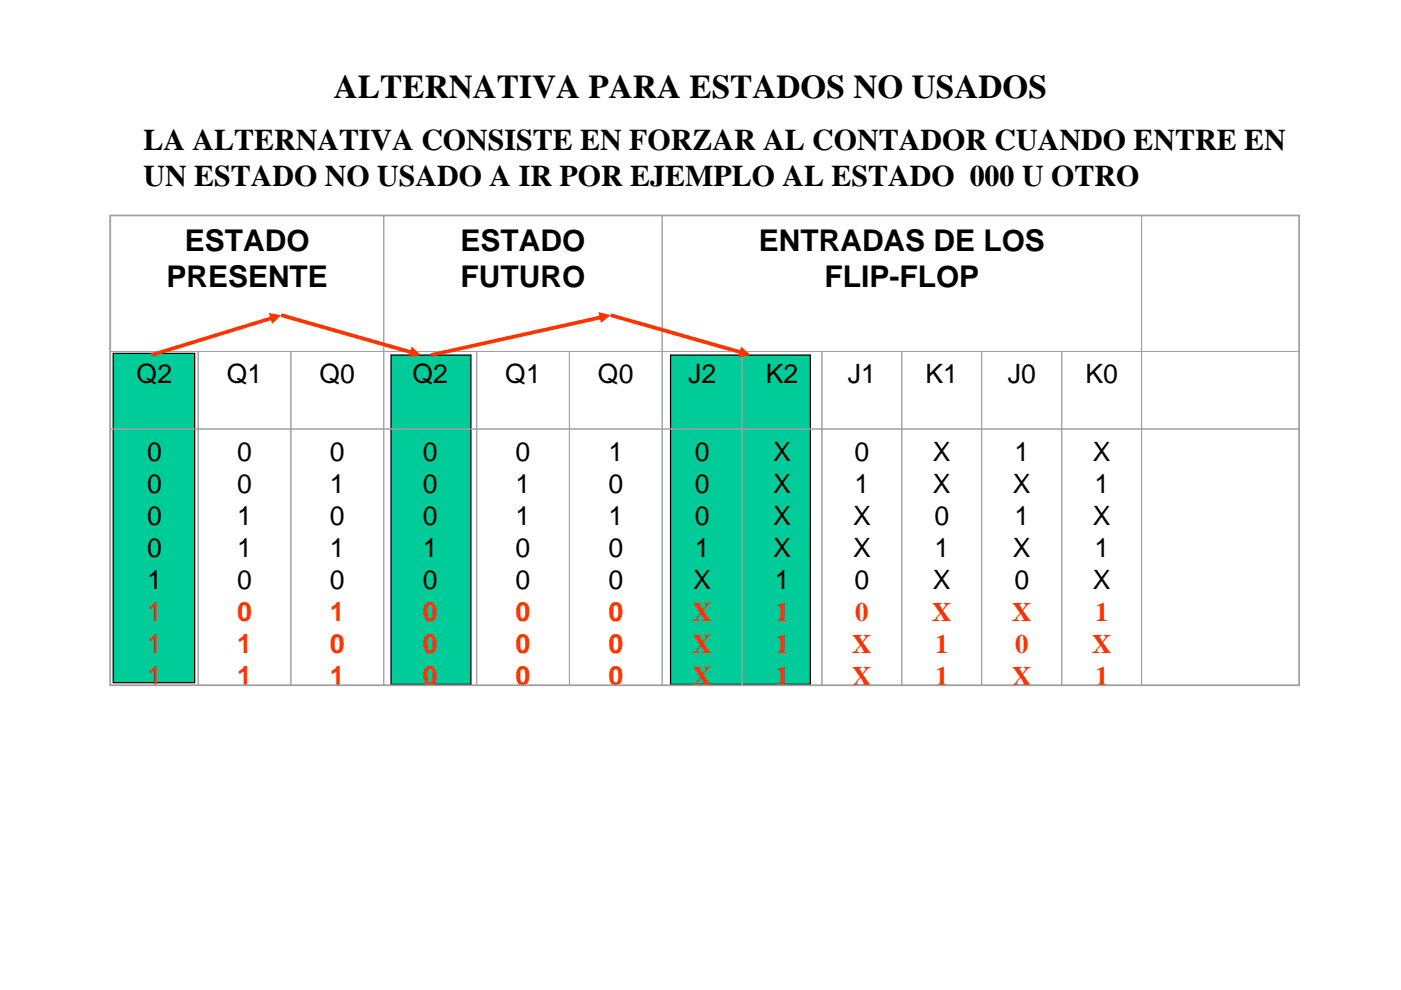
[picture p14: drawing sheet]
<svg xmlns="http://www.w3.org/2000/svg" width="297mm" height="210mm" viewBox="0 0 297 210" stroke-linecap="round" stroke-linejoin="round" font-family="sans-serif">
<defs><g id="words">
<text font-size="7" x="70.8" y="20.7">ALTERNATIVA PARA ESTADOS NO USADOS</text>
<g font-size="6.3">
<text x="30.4" y="31.9">LA ALTERNATIVA CONSISTE EN FORZAR AL CONTADOR CUANDO ENTRE EN</text>
<text x="30.4" y="39.5">UN ESTADO NO USADO A IR POR EJEMPLO AL ESTADO 000 U OTRO</text>
<text x="39.2" y="53.2">ESTADO</text>
<text x="97.7" y="53.2">ESTADO</text>
<text x="160.9" y="53.2">ENTRADAS DE LOS</text>
<text x="35.3" y="60.8">PRESENTE</text>
<text x="97.7" y="60.8">FUTURO</text>
<text x="174.8" y="60.8">FLIP-FLOP</text>
</g>
<g font-size="5.7">
<text x="29" y="81.3">Q2</text>
<text x="48.1" y="81.3">Q1</text>
<text x="67.8" y="81.3">Q0</text>
<text x="87.4" y="81.3">Q2</text>
<text x="107.1" y="81.3">Q1</text>
<text x="126.8" y="81.3">Q0</text>
<text x="145.9" y="81.3">J2</text>
<text x="162.4" y="81.3">K2</text>
<text x="179.8" y="81.3">J1</text>
<text x="196.2" y="81.3">K1</text>
<text x="213.7" y="81.3">J0</text>
<text x="230.1" y="81.3">K0</text>
<text x="31.2" y="97.7">0</text>
<text x="50.3" y="97.7">0</text>
<text x="70" y="97.7">0</text>
<text x="89.6" y="97.7">0</text>
<text x="109.3" y="97.7">0</text>
<text x="129" y="97.7">1</text>
<text x="147.3" y="97.7">0</text>
<text x="163.9" y="97.7">X</text>
<text x="181.2" y="97.7">0</text>
<text x="197.8" y="97.7">X</text>
<text x="215.1" y="97.7">1</text>
<text x="231.7" y="97.7">X</text>
<text x="31.2" y="104.5">0</text>
<text x="50.3" y="104.5">0</text>
<text x="70" y="104.5">1</text>
<text x="89.6" y="104.5">0</text>
<text x="109.3" y="104.5">1</text>
<text x="129" y="104.5">0</text>
<text x="147.3" y="104.5">0</text>
<text x="163.9" y="104.5">X</text>
<text x="181.2" y="104.5">1</text>
<text x="197.8" y="104.5">X</text>
<text x="214.8" y="104.5">X</text>
<text x="232" y="104.5">1</text>
<text x="31.2" y="111.3">0</text>
<text x="50.3" y="111.3">1</text>
<text x="70" y="111.3">0</text>
<text x="89.6" y="111.3">0</text>
<text x="109.3" y="111.3">1</text>
<text x="129" y="111.3">1</text>
<text x="147.3" y="111.3">0</text>
<text x="163.9" y="111.3">X</text>
<text x="180.9" y="111.3">X</text>
<text x="198.1" y="111.3">0</text>
<text x="215.1" y="111.3">1</text>
<text x="231.7" y="111.3">X</text>
<text x="31.2" y="118.1">0</text>
<text x="50.3" y="118.1">1</text>
<text x="70" y="118.1">1</text>
<text x="89.6" y="118.1">1</text>
<text x="109.3" y="118.1">0</text>
<text x="129" y="118.1">0</text>
<text x="147.3" y="118.1">1</text>
<text x="163.9" y="118.1">X</text>
<text x="180.9" y="118.1">X</text>
<text x="198.1" y="118.1">1</text>
<text x="214.8" y="118.1">X</text>
<text x="232" y="118.1">1</text>
<text x="31.2" y="124.9">1</text>
<text x="50.3" y="124.9">0</text>
<text x="70" y="124.9">0</text>
<text x="89.6" y="124.9">0</text>
<text x="109.3" y="124.9">0</text>
<text x="129" y="125">0</text>
<text x="147" y="125">X</text>
<text x="164.3" y="125">1</text>
<text x="181.2" y="125">0</text>
<text x="197.8" y="125">X</text>
<text x="215.1" y="125">0</text>
<text x="231.7" y="124.9">X</text>
</g>
<g font-size="5.7" fill="#f30">
<text x="31.2" y="131.7">1</text>
<text x="50.3" y="131.7">0</text>
<text x="70" y="131.7">1</text>
<text x="89.6" y="131.8">0</text>
<text x="109.3" y="131.8">0</text>
<text x="129" y="131.8">0</text>
<text x="146.8" y="131.7">X</text>
<text x="164.4" y="131.7">1</text>
<text x="181.3" y="131.7">0</text>
<text x="197.6" y="131.7">X</text>
<text x="214.6" y="131.7">X</text>
<text x="232.2" y="131.7">1</text>
<text x="31.2" y="138.5">1</text>
<text x="50.3" y="138.5">1</text>
<text x="70" y="138.5">0</text>
<text x="89.6" y="138.6">0</text>
<text x="109.3" y="138.6">0</text>
<text x="129" y="138.6">0</text>
<text x="146.8" y="138.5">X</text>
<text x="164.4" y="138.5">1</text>
<text x="180.7" y="138.5">X</text>
<text x="198.3" y="138.5">1</text>
<text x="215.2" y="138.5">0</text>
<text x="231.5" y="138.5">X</text>
<text x="31.2" y="145.3">1</text>
<text x="50.3" y="145.3">1</text>
<text x="70" y="145.3">1</text>
<text x="89.6" y="145.4">0</text>
<text x="109.3" y="145.4">0</text>
<text x="129" y="145.3">0</text>
<text x="146.8" y="145.3">X</text>
<text x="164.4" y="145.3">1</text>
<text x="180.7" y="145.3">X</text>
<text x="198.3" y="145.3">1</text>
<text x="214.6" y="145.3">X</text>
<text x="232.2" y="145.3">1</text>
</g>
</g></defs>
<path d="M144.3 111.3h27.5v8.5h-27.5z" fill="#0c9"/>
<path d="M144.3 111.3h27.5v8.5h-27.5z" fill="none" stroke="#f30" stroke-width=".26"/>
<path d="M142.2 75.3h29.6v69.9h-29.6z" fill="#0c9"/>
<path d="M142.2 75.3h29.6v69.9h-29.6z" fill="none" stroke="#000" stroke-width=".26"/>
<path d="M82.9 75.3h16.9v69.9h-16.9z" fill="#0c9"/>
<path d="M82.9 75.3h16.9v69.9h-16.9z" fill="none" stroke="#000" stroke-width=".26"/>
<path d="M24 75h17.3v69.8h-17.3z" fill="#0c9"/>
<path d="M24 75h17.3v69.8h-17.3z" fill="none" stroke="#000" stroke-width=".26"/>
<g fill="none" stroke="#a0a0a0" stroke-width=".21">
<path d="M23.4 45.8h58v28.7h-58zM81.4 45.8h59v28.7h-59zM140.4 45.8h101.6v28.7h-101.6zM242 45.8h33.4v28.7h-33.4zM23.4 74.5h18.6v16.5h-18.6zM42 74.5h19.7v16.5h-19.7zM61.7 74.5h19.7v16.5h-19.7zM81.4 74.5h19.7v16.5h-19.7zM101.1 74.5h19.6v16.5h-19.6zM120.7 74.5h19.7v16.5h-19.7zM140.4 74.5h16.9v16.5h-16.9zM157.3 74.5h17v16.5h-17z"/>
<path d="M174.3 74.5h16.9v16.5h-16.9zM191.2 74.5h16.9v16.5h-16.9zM208.1 74.5h17v16.5h-17zM225.1 74.5h16.9v16.5h-16.9zM242 74.5h33.4v16.5h-33.4zM23.4 91h18.6v54.3h-18.6zM42 91h19.7v54.3h-19.7zM61.7 91h19.7v54.3h-19.7zM81.4 91h19.7v54.3h-19.7zM101.1 91h19.6v54.3h-19.6zM120.7 91h19.7v54.3h-19.7zM140.4 91h16.9v54.3h-16.9z"/>
<path d="M157.3 91h17v54.3h-17zM174.3 91h16.9v54.3h-16.9zM191.2 91h16.9v54.3h-16.9zM208.1 91h17v54.3h-17zM225.1 91h16.9v54.3h-16.9zM242 91h33.4v54.3h-33.4z"/>
</g>
<path d="M23.3 45.7h252.2v99.7h-252.2z" fill="none" stroke="#a0a0a0" stroke-width=".31"/>
<g fill="#f30">
<path d="M32 74.9l25.6-7.8 .2 .7-25.6 7.9zM57 66.4l2.6 .4-1.9 1.9z"/>
<path d="M59.7 66.5l27.8 7.9-.3 .7-27.7-7.9zM87.3 73.5l2 1.8-2.7 .5z"/>
<path d="M91.3 74.9l36.1-8 .2 .8-36.1 8zM126.9 66.2l2.6 .6-2.1 1.7z"/>
<path d="M129.6 66.5l27.7 7.9-.2 .7-27.7-7.9zM157.1 73.5l2 1.8-2.6 .5z"/>
</g>
<use href="#words"/>
</svg>
